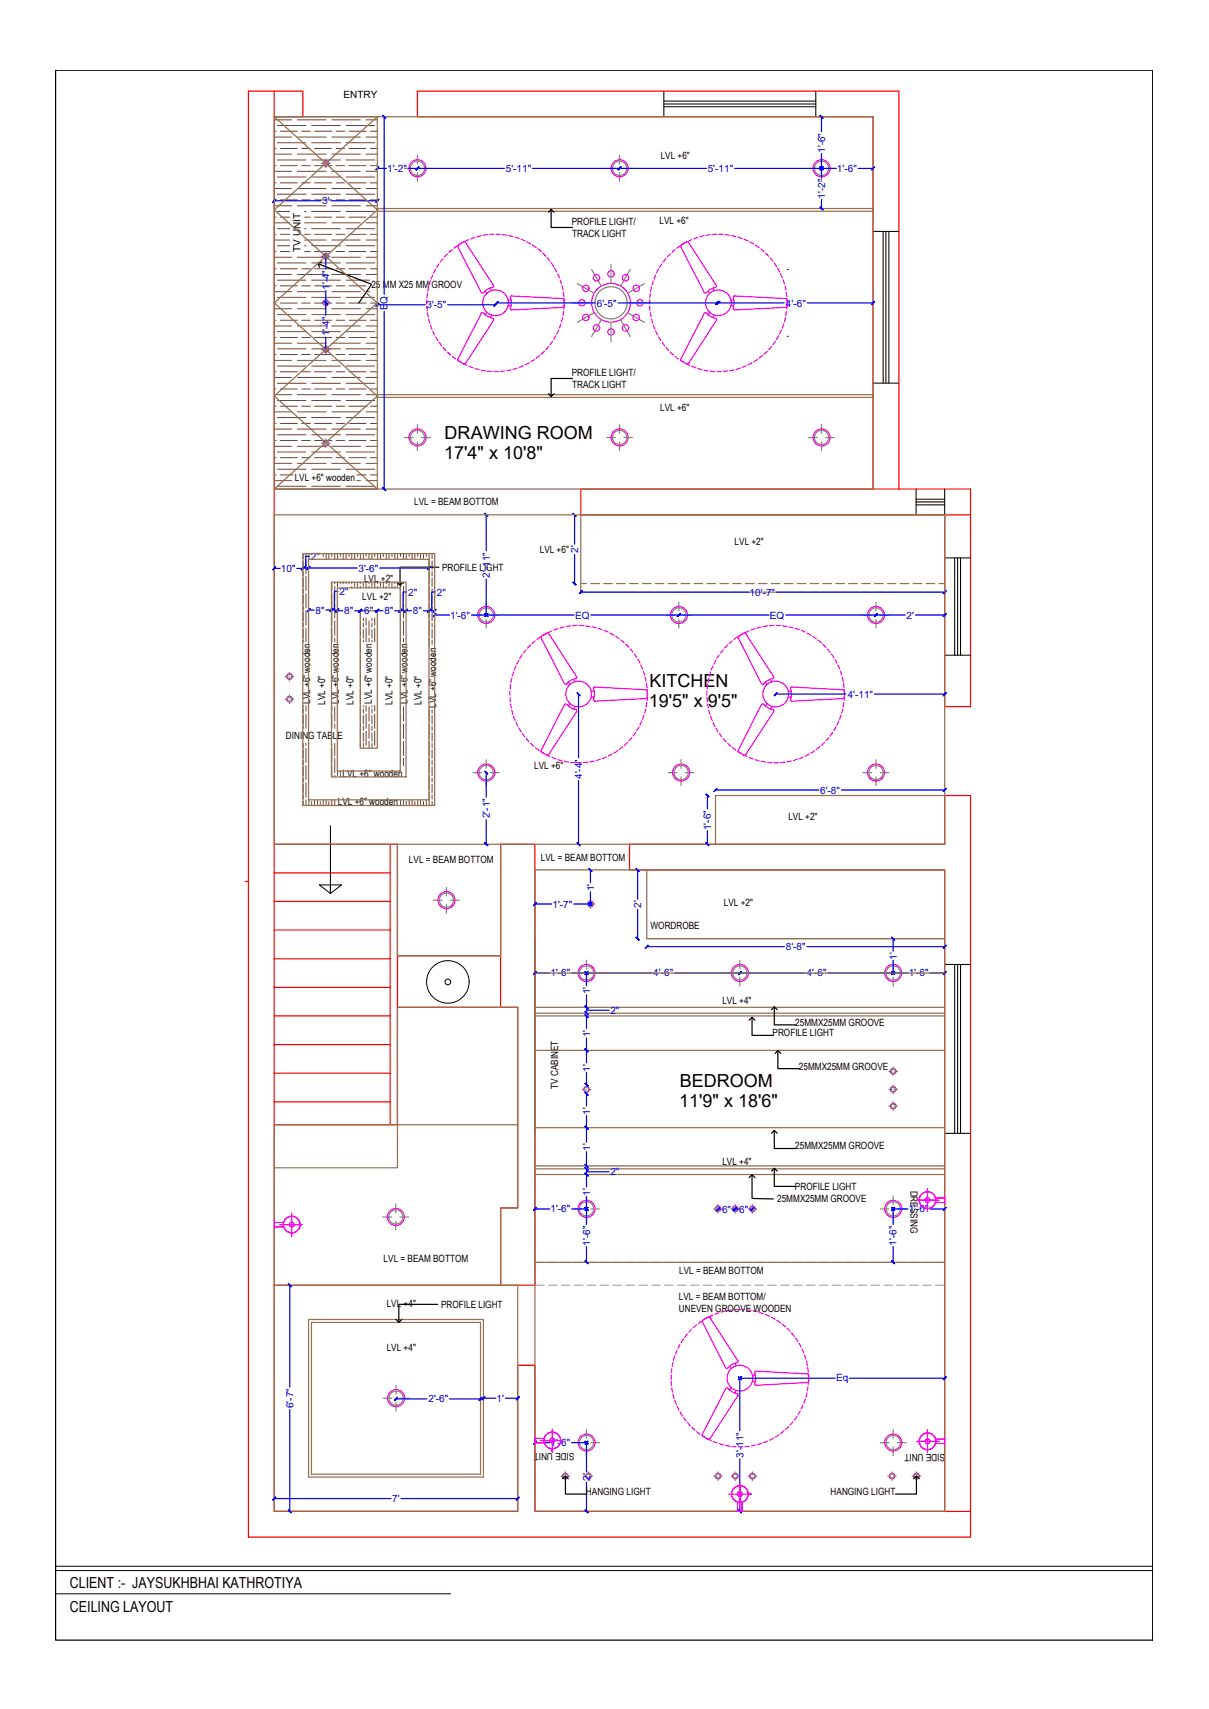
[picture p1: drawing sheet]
<svg xmlns="http://www.w3.org/2000/svg" width="297mm" height="420mm" viewBox="0 0 297 420" stroke-linecap="round" stroke-linejoin="round" font-family="sans-serif">
<defs><g id="words">
<g font-size="4.4">
<text x="109.1" y="112.9">17'4&quot; x 10'8&quot;</text>
<text x="109.2" y="108">DRAWING ROOM</text>
<text x="159.4" y="173.8">19'5&quot; x 9'5&quot;</text>
<text x="159.6" y="169">KITCHEN</text>
<text x="167" y="267.2">BEDROOM</text>
<text x="166.9" y="272">11'9&quot; x 18'6&quot;</text>
</g>
<g font-size="3.7">
<text x="17.2" y="390.3">CLIENT :- JAYSUKHBHAI KATHROTIYA</text>
<text x="17.2" y="396.3">CEILING LAYOUT</text>
</g>
<g font-size="2.5">
<text x="84.4" y="24.1">ENTRY</text>
<text x="162.3" y="39.2">LVL +6&quot;</text>
<text x="140.5" y="55.2">PROFILE LIGHT/</text>
<text x="140.6" y="58.2">TRACK LIGHT</text>
<text x="162" y="55.1">LVL +6&quot;</text>
<text x="73.9" y="61.9" transform="rotate(-90 73.9 61.9)">TV UNIT</text>
<text x="91.3" y="70.9">25 MM X25 MM GROOV</text>
<text x="140.5" y="92.4">PROFILE LIGHT/</text>
<text x="140.6" y="95.3">TRACK LIGHT</text>
<text x="162.2" y="101">LVL +6&quot;</text>
<text x="72.4" y="118.3">LVL +6&quot; wooden</text>
<text x="101.8" y="124.2">LVL = BEAM BOTTOM</text>
<text x="132.6" y="136">LVL +6&quot;</text>
<text x="180.5" y="133.9">LVL +2&quot;</text>
<text x="89.4" y="143.1">LVL +2&quot;</text>
<text x="108.6" y="140.4">PROFILE LIGHT</text>
<text x="89" y="147.6">LVL +2&quot;</text>
<text x="76.2" y="173.1" transform="rotate(-90 76.2 173.1)">LVL +6&quot; wooden</text>
<text x="79.9" y="173.3" transform="rotate(-90 79.9 173.3)">LVL +0&quot;</text>
<text x="83.2" y="173.1" transform="rotate(-90 83.2 173.1)">LVL +6&quot; wooden</text>
<text x="86.9" y="173.3" transform="rotate(-90 86.9 173.3)">LVL +0&quot;</text>
<text x="91.4" y="173.1" transform="rotate(-90 91.4 173.1)">LVL +6&quot; wooden</text>
<text x="96.4" y="173.3" transform="rotate(-90 96.4 173.3)">LVL +0&quot;</text>
<text x="100.1" y="173.1" transform="rotate(-90 100.1 173.1)">LVL +6&quot; wooden</text>
<text x="103.6" y="173.3" transform="rotate(-90 103.6 173.3)">LVL +0&quot;</text>
<text x="107.2" y="174.1" transform="rotate(-90 107.2 174.1)">LVL +6&quot; wooden</text>
<text x="70.3" y="181.8">DINING TABLE</text>
<text x="84.1" y="191">LVL +6&quot; wooden</text>
<text x="131.3" y="189.1">LVL +6&quot;</text>
<text x="83" y="198">LVL +6&quot; wooden</text>
<text x="193.7" y="201.7">LVL +2&quot;</text>
<text x="100.5" y="212.1">LVL = BEAM BOTTOM</text>
<text x="132.9" y="211.6">LVL = BEAM BOTTOM</text>
<text x="177.8" y="222.8">LVL +2&quot;</text>
<text x="159.8" y="228.4">WORDROBE</text>
<text x="177.5" y="246.8">LVL +4&quot;</text>
<text x="189.8" y="254.8">PROFILE LIGHT</text>
<text x="195.4" y="252.2">25MMX25MM GROOVE</text>
<text x="196.3" y="263">25MMX25MM GROOVE</text>
<text x="137.1" y="267.7" transform="rotate(-90 137.1 267.7)">TV CABINET</text>
<text x="177.5" y="286.3">LVL +4&quot;</text>
<text x="195.4" y="282.6">25MMX25MM GROOVE</text>
<text x="195.3" y="292.6">PROFILE LIGHT</text>
<text x="223.7" y="292.7" transform="rotate(90 223.7 292.7)">DRESSING</text>
<text x="191" y="295.6">25MMX25MM GROOVE</text>
<text x="94.3" y="310.3">LVL = BEAM BOTTOM</text>
<text x="166.9" y="313.2">LVL = BEAM BOTTOM</text>
<text x="95" y="321.3">LVL +4&quot;</text>
<text x="108.4" y="321.6">PROFILE LIGHT</text>
<text x="166.8" y="319.5">LVL = BEAM BOTTOM/</text>
<text x="166.8" y="322.5">UNEVEN GROOVE WOODEN</text>
<text x="95" y="332.2">LVL +4&quot;</text>
<text x="141.1" y="357.1" transform="rotate(-180 141.1 357.1)">SIDE UNIT</text>
<text x="232.2" y="357.5" transform="rotate(-180 232.2 357.5)">SIDE UNIT</text>
<text x="144" y="367.5">HANGING LIGHT</text>
<text x="204.1" y="367.5">HANGING LIGHT</text>
</g>
<g font-size="2.5" fill="#00f">
<text x="202.7" y="37.6" transform="rotate(-90 202.7 37.6)">1'-6&quot;</text>
<text x="95.1" y="42.3">1'-2&quot;</text>
<text x="124.3" y="42.2">5'-11&quot;</text>
<text x="173.9" y="42.2">5'-11&quot;</text>
<text x="205.6" y="42.2">1'-6&quot;</text>
<text x="79.1" y="50.2">3'</text>
<text x="202.7" y="48.9" transform="rotate(-90 202.7 48.9)">1'-2&quot;</text>
<text x="80.9" y="71.3" transform="rotate(-90 80.9 71.3)">1'-4&quot;</text>
<text x="95.2" y="76.3" transform="rotate(-90 95.2 76.3)">EQ</text>
<text x="104.8" y="75.8">3'-5&quot;</text>
<text x="146.6" y="75.4">6'-5&quot;</text>
<text x="193.1" y="75.4">4'-6&quot;</text>
<text x="80.9" y="82.7" transform="rotate(-90 80.9 82.7)">1'-4&quot;</text>
<text x="76.4" y="137.7">2&quot;</text>
<text x="142" y="135.9" transform="rotate(-90 142 135.9)">2'</text>
<text x="69" y="140.6">10&quot;</text>
<text x="88.1" y="140.5">3'-6&quot;</text>
<text x="120.3" y="142" transform="rotate(-90 120.3 142)">2'-11&quot;</text>
<text x="83.4" y="146.2">2&quot;</text>
<text x="100.3" y="146.4">2&quot;</text>
<text x="107.3" y="146.4">2&quot;</text>
<text x="184.2" y="146.5">10'-7&quot;</text>
<text x="77.5" y="150.9">8&quot;</text>
<text x="84.6" y="151">8&quot;</text>
<text x="89.5" y="151">6&quot;</text>
<text x="94.4" y="151">8&quot;</text>
<text x="101.5" y="151">8&quot;</text>
<text x="110.6" y="152.1">1'-6&quot;</text>
<text x="141.3" y="152.1">EQ</text>
<text x="189.2" y="152.1">EQ</text>
<text x="222.7" y="152.1">2'</text>
<text x="208.3" y="171.5">4'-11&quot;</text>
<text x="143" y="191.5" transform="rotate(-90 143 191.5)">4'-4&quot;</text>
<text x="201.5" y="195.1">6'-8&quot;</text>
<text x="120.3" y="201.2" transform="rotate(-90 120.3 201.2)">2'-1&quot;</text>
<text x="174.7" y="204.1" transform="rotate(-90 174.7 204.1)">1'-6&quot;</text>
<text x="146" y="219.1" transform="rotate(-90 146 219.1)">1'</text>
<text x="135.7" y="223.1">1'-7&quot;</text>
<text x="157.6" y="223.2" transform="rotate(-90 157.6 223.2)">2'</text>
<text x="193.1" y="233.6">8'-8&quot;</text>
<text x="220.3" y="236" transform="rotate(-90 220.3 236)">1'</text>
<text x="135.2" y="240.1">1'-6&quot;</text>
<text x="145" y="244.4" transform="rotate(-90 145 244.4)">1'</text>
<text x="160.5" y="240.1">4'-6&quot;</text>
<text x="198.2" y="240.1">4'-6&quot;</text>
<text x="223.3" y="240.1">1'-6&quot;</text>
<text x="150" y="249.3">2&quot;</text>
<text x="145" y="255" transform="rotate(-90 145 255)">1'</text>
<text x="145" y="263.4" transform="rotate(-90 145 263.4)">1'</text>
<text x="145" y="274.1" transform="rotate(-90 145 274.1)">1'</text>
<text x="145" y="283" transform="rotate(-90 145 283)">1'</text>
<text x="145" y="294" transform="rotate(-90 145 294)">1'</text>
<text x="150" y="288.9">2&quot;</text>
<text x="135.2" y="298.1">1'-6&quot;</text>
<text x="177.4" y="298.2">6&quot;</text>
<text x="181.6" y="298.1">6&quot;</text>
<text x="223.3" y="298.1">1'-6&quot;</text>
<text x="145" y="306.3" transform="rotate(-90 145 306.3)">1'-6&quot;</text>
<text x="220.3" y="306.3" transform="rotate(-90 220.3 306.3)">1'-6&quot;</text>
<text x="205.4" y="339.5">Eq</text>
<text x="72.1" y="346.2" transform="rotate(-90 72.1 346.2)">6'-7&quot;</text>
<text x="105.3" y="344.8">2'-6&quot;</text>
<text x="122" y="344.6">1'</text>
<text x="135.2" y="355.6">1'-6&quot;</text>
<text x="182.7" y="358.4" transform="rotate(-90 182.7 358.4)">3'-11&quot;</text>
<text x="145" y="364" transform="rotate(-90 145 364)">2'</text>
<text x="96.4" y="369.3">7'</text>
</g>
</g></defs>
<!-- layer: wall -->
<g fill="none" stroke="#f00" stroke-width=".3">
<path d="M67.4 28.7h7v-6.3h-13.4v355.5h177.4v-182.3h-6.3v12h-77.4v6.3h77.4v157.7M67.4 22.4v349.2h59.8v-35.9h4.2v35.9h107M214.5 120.2v-91.5h-111.9v-6.3h118.2v97.8M232.1 126.6v47.1h6.3v-53.5h-95.7v6.4h95.7M60.3 216.7h.7M67.4 207.6h30.2v40.1M67.4 214.6h28.5M95.9 207.6v68.9M67.4 221.6h28.5M67.4 228.6h28.5M67.4 235.7h28.5M97.6 235h25.4"/>
<path d="M67.4 242.7h28.5M67.4 249.8h28.5M67.4 256.8h28.5M123 247.7h-25.4v28.8h-30.2M123 247.7v-40.1h8.4v108.4h-64M123 247.7h4.2v49.3h-4.2v19M67.4 263.9h28.5M67.4 270.9h28.5"/>
</g>
<!-- layer: window -->
<g fill="none" stroke="#000" stroke-width=".25">
<path d="M163.1 22.4v6.3M163.1 25.6h37.3M163.1 26.2h37.3M163.1 24.8h37.3M200.4 22.4v6.3M214.5 56.9h6.3M217 56.9v37.3M217.7 56.9v37.3M218.4 56.9v37.3M214.5 94.2h6.3M225.1 123.4h7M225.1 124.1h7"/>
<path d="M225.1 122.7h7M225.1 120.2v6.4M232.1 137.2h6.3M232.1 120.2v6.4M234.6 137.2v23.9M235.3 137.2v23.9M236 137.2v23.9M232.1 161.1h6.3M232.1 237.1h6.3M234.6 237.1v41.5M235.3 237.1v41.5M236 237.1v41.5"/>
<path d="M232.1 278.6h6.3"/>
</g>
<!-- layer: furniture -->
<g fill="none" stroke="#000" stroke-width=".25">
<path d="M193.4 66.3h.1M193.4 82.7h.1M78.5 217.6h5.4l-2.7 2.1zM81.2 203v16.7v-2.1"/>
<circle cx="110" cy="241.4" r="5.2"/>
<circle cx="110" cy="241.4" r=".7"/>
</g>
<!-- layer: HATCH -->
<g fill="none" stroke="#723939" stroke-width=".25">
<path d="M67.4 37.9h4.3M67.4 33.7h4.3M67.4 29.5h4.3M67.4 36.5h.4M67.4 32.3h.4M68.1 39.3h7.1M68.1 35.1h7.1M68.1 30.9h7.1M68.9 36.5h4.2M68.9 32.3h4.2M73.1 37.9h7M73.1 33.7h7"/>
<path d="M73.1 29.5h7M74.1 36.5h2.1M74.1 32.3h2.1M76.6 39.3h7M76.6 35.1h7M76.6 30.9h7M77.3 36.5h4.2M77.3 32.3h4.2M81.5 37.9h7M81.5 33.7h7M81.5 29.5h7M82.6 36.5h2.1"/>
<path d="M82.6 32.3h2.1M85 39.3h7.1M85 35.1h7.1M85 30.9h7.1M85.8 36.5h4.1M85.8 32.3h4.1M89.9 37.9h2.8M89.9 33.7h2.8M89.9 29.5h2.8M91 36.5h1.7M91 32.3h1.7M67.4 59h3.8"/>
<path d="M67.4 54.8h3.8M67.4 50.6h4.3M67.4 46.4h4.3M67.4 42.1h4.3M67.4 57.6h.4M67.4 53.4h.4M67.4 49.1h.4M67.4 45h.4M67.4 40.7h.4M68.1 56.2h3.1M68.1 52h3.1M68.1 47.8h7.1"/>
<path d="M68.1 43.5h7.1M68.9 57.6h2.3M68.9 53.4h2.3M68.9 49.1h4.2M68.9 45h4.2M68.9 40.7h4.2M73.1 50.6h7M73.1 46.4h7M73.1 42.1h7M74.1 49.1h2.1M74.1 45h2.1M74.1 40.7h2.1"/>
<path d="M74.8 59h5.3M74.8 54.8h5.3M74.8 57.6h1.4M74.8 53.4h1.4M74.8 56.2h.4M74.8 52h.4M76.6 56.2h7M76.6 52h7M76.6 47.8h7M76.6 43.5h7M77.3 57.6h4.2M77.3 53.4h4.2"/>
<path d="M77.3 49.1h4.2M77.3 45h4.2M77.3 40.7h2.3M80.5 40.7h1M81.5 59h7M81.5 54.8h7M81.5 50.6h7M81.5 46.4h7M81.5 42.1h7M82.6 57.6h2.1M82.6 53.4h2.1M82.6 49.1h2.1"/>
<path d="M82.6 45h2.1M82.6 40.7h2.1M85 56.2h7.1M85 52h7.1M85 47.8h7.1M85 43.5h7.1M85.8 57.6h4.1M85.8 53.4h4.1M85.8 49.1h4.1M85.8 45h4.1M85.8 40.7h4.1M89.9 59h2.8"/>
<path d="M89.9 54.8h2.8M89.9 50.6h2.8M89.9 46.4h2.8M89.9 42.1h2.8M91 57.6h1.7M91 53.4h1.7M91 49.1h1.7M91 45h1.7M91 40.7h1.7M67.4 75.9h4.3M67.4 71.7h4.3M67.4 67.5h4.3"/>
<path d="M67.4 63.2h4.3M67.4 78.7h.4M67.4 74.5h.4M67.4 70.3h.4M67.4 66.1h.4M67.4 61.8h.4M68.1 77.3h7.1M68.1 73.1h7.1M68.1 68.9h7.1M68.1 64.6h7.1M68.1 60.4h3.1M68.9 78.7h4.2"/>
<path d="M68.9 74.5h4.2M68.9 70.3h4.2M68.9 66.1h4.2M68.9 61.8h2.3M73.1 75.9h7M73.1 71.7h7M73.1 67.5h7M73.1 63.2h7M74.1 78.7h2.1M74.1 74.5h2.1M74.1 70.3h2.1M74.1 66.1h2.1"/>
<path d="M74.8 61.8h1.4M74.8 60.4h.4M76.6 64.6h7M76.6 60.4h7M76.6 77.3h7M76.6 73.1h7M76.6 68.9h7M77.3 61.8h4.2M77.3 78.7h4.2M77.3 74.5h2M77.3 70.3h4.2M77.3 66.1h4.2"/>
<path d="M80.8 74.5h.7M81.5 67.5h7M81.5 75.9h7M81.5 71.7h7M81.5 63.2h7M82.6 66.1h2.1M82.6 78.7h2.1M82.6 74.5h2.1M82.6 70.3h2.1M82.6 61.8h2.1M85 77.3h7.1M85 73.1h7.1"/>
<path d="M85 68.9h5.8M85 64.6h7.1M85 60.4h7.1M85.8 78.7h4.1M85.8 74.5h4.1M85.8 70.3h4.1M85.8 66.1h4.1M85.8 61.8h4.1M89.9 75.9h2.8M89.9 71.7h.9M89.9 67.5h2.8M89.9 63.2h2.8"/>
<path d="M91 78.7h1.7M91 74.5h1.7M91 66.1h1.7M91 61.8h1.7M92.7 74.5h.1M67.4 97h4.3M67.4 92.8h4.3M67.4 88.6h4.3M67.4 84.4h4.3M67.4 80.1h4.3M67.4 99.9h.4M67.4 95.6h.4"/>
<path d="M67.4 91.4h.4M67.4 87.2h.4M67.4 83h.4M68.1 98.5h7.1M68.1 94.2h7.1M68.1 90h7.1M68.1 85.8h7.1M68.1 81.5h7.1M68.9 99.9h4.2M68.9 95.6h4.2M68.9 91.4h4.2M68.9 87.2h4.2"/>
<path d="M68.9 83h4.2M73.1 97h7M73.1 92.8h7M73.1 88.6h7M73.1 84.4h7M73.1 80.1h7M74.1 99.9h2.1M74.1 95.6h2.1M74.1 91.4h2.1M74.1 87.2h2.1M74.1 83h2.1M76.6 85.8h7"/>
<path d="M76.6 98.5h7M76.6 94.2h7M76.6 90h7M76.6 81.5h7M77.3 99.9h4.2M77.3 95.6h4.2M77.3 91.4h4.2M77.3 87.2h4.2M77.3 83h4.2M81.5 84.4h7M81.5 80.1h7M81.5 97h7"/>
<path d="M81.5 92.8h7M81.5 88.6h7M82.6 83h2.1M82.6 99.9h2.1M82.6 95.6h2.1M82.6 91.4h2.1M82.6 87.2h2.1M85 98.5h7.1M85 94.2h7.1M85 90h7.1M85 85.8h7.1M85 81.5h7.1"/>
<path d="M85.8 99.9h4.1M85.8 95.6h4.1M85.8 91.4h4.1M85.8 87.2h4.1M85.8 83h4.1M89.9 99.9h.1M89.9 97h2.8M89.9 92.8h2.8M89.9 88.6h2.8M89.9 84.4h2.8M89.9 80.1h2.8M91 99.9h1.7"/>
<path d="M91 95.6h1.7M91 91.4h1.7M91 87.2h1.7M91 83h1.7M67.4 118.2h4.3M67.4 113.9h4.3M67.4 109.7h4.3M67.4 105.5h4.3M67.4 101.3h4.3M67.4 116.8h.4M67.4 112.5h.4M67.4 108.3h.4"/>
<path d="M67.4 104.1h.4M68.1 119.5h7.1M68.1 115.4h7.1M68.1 111.1h7.1M68.1 106.9h7.1M68.1 102.7h7.1M68.9 116.8h3.1M68.9 112.5h4.2M68.9 108.3h4.2M68.9 104.1h4.2M73.1 113.9h7M73.1 109.7h7"/>
<path d="M73.1 105.5h7M73.1 101.3h7M74.1 112.5h2.1M74.1 108.3h2.1M74.1 104.1h2.1M76.6 119.5h7M76.6 115.4h7M76.6 111.1h7M76.6 106.9h7M76.6 102.7h7M77.3 108.3h4.2M77.3 112.5h4.2"/>
<path d="M77.3 104.1h4.2M81.5 113.9h7M81.5 109.7h7M81.5 105.5h7M81.5 101.3h7M82.6 112.5h2.1M82.6 108.3h2.1M82.6 104.1h2.1M85 119.5h7.1M85 115.4h7.1M85 111.1h7.1M85 106.9h7.1"/>
<path d="M85 102.7h7.1M85.8 112.5h4.1M85.8 108.3h4.1M85.8 104.1h4.1M87.7 118.2h.8M87.7 116.8h2.2M89.9 118.2h2.8M89.9 113.9h2.8M89.9 109.7h2.8M89.9 105.5h2.8M89.9 101.3h2.8M91 116.8h1.7"/>
<path d="M91 112.5h1.7M91 108.3h1.7M91 104.1h1.7M74.5 136.3v1M74.5 137.9v2.1M75.2 136.1v.7M75.2 137.5v3.6M75.9 136.1v1.4M79.4 136.1v.7M80.1 136.1v1.4M80.8 136.3v1M81.5 136.1v.7"/>
<path d="M82.2 136.1v1.4M82.9 136.3v1M83.6 136.1v.7M84.3 136.1v1.4M85 136.3v1M85.8 136.1v.7M86.4 136.1v1.4M87.2 136.3v1M87.9 136.1v.7M88.5 136.1v1.4M89.3 136.3v1M89.9 136.1v.7"/>
<path d="M90.7 136.1v1.4M91.4 136.3v1M92.1 136.1v.7M92.8 136.1v1.4M93.5 136.3v1M94.2 136.1v.7M94.9 136.1v1.4M95.6 136.3v1M96.3 136.1v.7M97 136.1v1.4M97.7 136.3v1M98.4 136.1v.7"/>
<path d="M99.1 136.1v1.4M99.8 136.3v1M100.5 136.1v.7M101.2 136.1v1.4M101.9 136.3v1M102.6 136.1v.7M103.3 136.1v1.4M104 136.3v1M104.8 136.1v.7M105.4 136.1v3.2M105.4 140v3.5M106.2 136.3v1"/>
<path d="M106.2 137.9v2.1M74.5 140.5v1.1M74.5 142.1v2.1M74.5 144.7v1.1M74.5 146.3v2.1M74.5 149v1M74.5 150.5v2.2M74.5 153.2v1M74.5 154.8v2.1M74.5 157.4v.4M75.2 141.7v3.5M75.2 146v3.5"/>
<path d="M75.2 150.2v3.5M75.2 154.4v3.4M81.5 143.1v2.1M81.5 146v3.5M81.5 150.2v3.5M81.5 154.4v3.4M82.2 143.1v.4M82.2 144.2v3.5M82.2 148.4v3.5M82.2 152.7v3.5M82.2 156.9v.9M82.9 143.1v1.1"/>
<path d="M83.6 143.1v.5M84.3 143.1v.4M85 143.1v.5M85.8 143.1v.5M86.4 143.1v.4M86.4 144.2v.3M87.2 143.1v1.1M87.9 143.1v1.4M88.5 143.1v.4M88.5 144.2v.3M88.5 150.2v1.7M88.5 152.7v3.5"/>
<path d="M88.5 156.9v3.5M89.3 143.1v1.1M89.3 152v.7M89.3 153.2v1M89.3 154.8v2.1M89.3 157.4v.4M89.9 143.1v1.4M89.9 152v1.7M89.9 154.4v3.4M90.7 143.1v.4M90.7 144.2v.3M90.7 152.7v3.5"/>
<path d="M90.7 156.9v.9M91.4 143.1v1.1M91.4 152v.7M91.4 153.2v1M91.4 154.8v2.1M91.4 157.4v.4M92.1 143.1v1.4M92.1 152v1.7M92.1 154.4v3.4M92.8 143.1v.4M92.8 144.2v.3M93.5 143.1v1.1"/>
<path d="M94.2 143.1v1.4M94.9 143.1v.4M94.9 144.2v.3M95.6 143.1v1.1M96.3 143.1v1.4M97 143.1v.4M97 144.2v.3M97.7 143.1v1.1M98.4 143.1v2.1M98.4 146v3.5M98.4 150.2v3.5M98.4 154.4v3.4"/>
<path d="M99.1 143.1v.4M99.1 144.2v3.5M99.1 148.4v3.5M99.1 152.7v3.5M99.1 156.9v.9M105.4 144.2v3.5M105.4 148.4v3.5M105.4 152.7v3.5M105.4 156.9v2M106.2 140.5v1.1M106.2 142.1v2.1M106.2 144.7v1.1"/>
<path d="M106.2 146.3v2.1M106.2 149v1M106.2 150.5v2.2M106.2 153.2v1M106.2 154.8v2.1M106.2 157.4v1.1M74.5 173.5v.3M74.5 174.3v1M74.5 175.9v2.1M74.5 178.5v.6M75.2 173.5v1.3M75.2 175.6v3.5"/>
<path d="M81.5 173.5v1.3M81.5 175.6v3.5M82.2 173.8v3.5M82.2 178v1.1M88.5 161.1v3.5M88.5 165.3v3.6M88.5 169.5v3.6M88.5 173.8v3.5M88.5 178v3.5M89.3 173.5v.3M89.3 174.3v1M89.3 175.9v2.1"/>
<path d="M89.3 178.5v1.1M89.9 173.5v1.3M89.9 175.6v3.5M89.9 179.7v3.6M90.7 173.8v3.5M90.7 178v3.5M91.4 173.5v.3M91.4 174.3v1M91.4 175.9v2.1M91.4 178.5v1.1M92.1 173.5v1.3M92.1 175.6v3.5"/>
<path d="M92.1 179.7v3.6M98.4 173.5v1.3M98.4 175.6v3.5M98.4 179.7v3.6M99.1 173.8v3.5M99.1 178v3.5M105.4 174.5v2.8M105.4 178v3.5M106.2 174.5v.8M106.2 175.9v2.1M106.2 178.5v1.1M74.5 182.8v1"/>
<path d="M74.5 184.3v2.1M74.5 187v1M74.5 188.6v2.1M74.5 191.2v1M74.5 192.8v2.1M74.5 195.4v1.1M74.5 197v1M75.2 182.8v.5M75.2 184v3.5M75.2 188.2v3.5M75.2 192.4v3.6M75.2 196.6v1.4"/>
<path d="M75.9 196.6v1.4M76.6 197v1M77.3 196.6v1.4M78 196.6v1.4M78.7 197v1M79.4 196.6v1.4M80.1 196.6v1.4M80.8 197v1M81.5 182.8v.5M81.5 184v3.5M81.5 188.2v2.8M81.5 196.6v1.4"/>
<path d="M82.2 182.8v3M82.2 186.4v3.5M82.2 190.7v.3M82.2 196.6v1.4M82.9 189.6v1.1M83.6 189.6v1.4M88.5 182.2v1.7M89.3 180.1v2.1M89.3 182.8v1M90.7 182.2v1.7M91.4 180.1v2.1M91.4 182.8v1"/>
<path d="M98.4 184v3.5M98.4 188.2v.1M98.4 196.6v1.4M99.1 182.2v3.6M99.1 186.4v1.9M99.1 196.6v1.4M99.8 197v1M100.5 196.6v1.4M101.2 196.6v1.4M101.9 197v1M102.6 196.6v1.4M103.3 196.6v1.4"/>
<path d="M104 197v1M104.8 196.6v1.4M105.4 182.2v3.6M105.4 186.4v3.5M105.4 190.7v3.5M105.4 194.9v3.1M106.2 180.1v2.1M106.2 182.8v1M106.2 184.3v2.1M106.2 187v1M106.2 188.6v2.1M106.2 191.2v1"/>
<path d="M106.2 192.8v2.1M106.2 195.4v1.1M106.2 197v1"/>
</g>
<!-- layer: ceiling -->
<g fill="none" stroke="#95704a" stroke-width=".3">
<path d="M67.4 28.7v91.5h25.3v-91.5h-25.3h147.1v91.5h-147.1l25.3-22.8-25.3-22.9 25.3-22.9zM92.7 28.7l-25.3 22.9 25.3 22.9-25.3 22.9 25.3 22.8M92.7 51.3h121.8M92.7 51.9h121.8M92.7 97.7h121.8M92.7 97h121.8M74.4 136.1h32.4v61.9h-32.4zM75.8 137.5h29.6v59.1h-29.6zM142.7 126.6v19h89.4v-19h-164.7v81h164.7v-81M81.4 143.1h18.4v47.9h-18.4zM82.9 144.5h15.4v45.1h-15.4zM88.5 150.2h4.2v33.7h-4.2z"/>
<path d="M142.7 143.5h1.4M145.1 143.5h2.2M148.3 143.5h2.1M151.5 143.5h2.1M154.7 143.5h2.1M157.8 143.5h2.2M161 143.5h2.1M164.2 143.5h2.1M167.3 143.5h2.1M170.5 143.5h2.1M173.7 143.5h2.1M176.9 143.5h2.1"/>
<path d="M180 143.5h2.1M183.2 143.5h2.1M186.3 143.5h2.2M189.5 143.5h2.1M192.7 143.5h2.1M195.9 143.5h2.1M199 143.5h2.1M202.2 143.5h2.1M205.3 143.5h2.2M208.5 143.5h2.1M211.7 143.5h2.1M214.9 143.5h2.1"/>
<path d="M218 143.5h2.1M221.2 143.5h2.1M224.4 143.5h2.1M227.5 143.5h2.1M230.7 143.5h1.4M232.1 195.6h-56.3v12M97.6 207.6v27.4h25.4v-27.4M131.4 213.9h100.7v157.7h-100.7zM158.9 213.9v16.9M131.4 230.8v47.8M131.4 239.2h100.7M158.9 230.8h73.2h-73.2"/>
<path d="M131.4 247.7h100.7M131.4 249.8h100.7M131.4 249.1h100.7M131.4 258.2h100.7M127.2 276.5h-29.6v10.6h-30.2M131.4 277.2h100.7M131.4 288.8h100.7M131.4 286.6h100.7M131.4 287.4h100.7M67.4 316v-39.5h30.2v-28.8h29.6v49.3h-4.2v19M67.4 316h59.8v55.6h-59.8zM131.4 310.3h100.7"/>
<path d="M75.8 324.4h43v38.7h-43zM76.5 325.1h41.6v37.3h-41.6z"/>
</g>
<!-- layer: beam -->
<g fill="none" stroke="#989898" stroke-width=".25">
<path d="M131.4 316h2.3M131.4 310.3h2.3M134.8 316h2.1M134.8 310.3h2.1M138 316h2.1M138 310.3h2.1M141.1 316h2.1M141.1 310.3h2.1M144.3 316h2.1M144.3 310.3h2.1M147.4 316h2.1M147.4 310.3h2.1"/>
<path d="M150.6 316h2.1M150.6 310.3h2.1M153.8 316h2.1M153.8 310.3h2.1M157 316h2.1M157 310.3h2.1M160.1 316h2.1M160.1 310.3h2.1M163.3 316h2.1M163.3 310.3h2.1M166.4 316h2.2M166.4 310.3h2.2"/>
<path d="M169.6 316h2.1M169.6 310.3h2.1M172.8 316h2.1M172.8 310.3h2.1M176 316h2.1M176 310.3h2.1M179.1 316h2.2M179.1 310.3h2.2M182.3 316h2.1M182.3 310.3h2.1M185.4 316h2.2M185.4 310.3h2.2"/>
<path d="M188.6 316h2.1M188.6 310.3h2.1M191.8 316h2.1M191.8 310.3h2.1M195 316h2.1M195 310.3h2.1M198.1 316h2.2M198.1 310.3h2.2M201.3 316h2.1M201.3 310.3h2.1M204.5 316h2.1M204.5 310.3h2.1"/>
<path d="M207.6 316h2.1M207.6 310.3h2.1M210.8 316h2.1M210.8 310.3h2.1M214 316h2.1M214 310.3h2.1M217.2 316h2.1M217.2 310.3h2.1M220.3 316h2.1M220.3 310.3h2.1M223.5 316h2.1M223.5 310.3h2.1"/>
<path d="M226.6 316h2.2M226.6 310.3h2.2M229.8 316h2.3M229.8 310.3h2.3"/>
</g>
<!-- layer: Ele -->
<g fill="none" stroke="#808080" stroke-width=".3">
<path d="M80 39.1v.7M102.6 38.2v2.1M152.2 38.2v2.1M201.8 38.2v2.1M79 40.2h.7M80 40.5v.7M80.4 40.2h.7M99.4 41.4h2.1M102.6 42.5v2.1M103.6 41.4h2.1M149 41.4h2.2M152.2 42.5v2.1"/>
<path d="M153.3 41.4h2.1M198.7 41.4h2.1M201.8 42.5v2.1M202.9 41.4h2.1M79 74.5h.7M79 63h.7M80 62v.7M80 63.4v.7M80 73.4v.7M80 74.8v.7M80.4 74.5h.7M80.4 63h.7"/>
<path d="M140.6 74.5h4.8M141.8 69.7l4.2 2.4M145.4 66.3l2.3 4.1M146 76.9l-4.2 2.3M147.7 78.6l-2.3 4.1M150.1 65v4.7M150.1 79.2v4.8M152.5 78.6l2.3 4.1M154.2 76.9l4.1 2.3M154.8 74.5h4.8M154.8 66.3l-2.3 4.1M158.3 69.7l-4.1 2.4"/>
<path d="M79 85.9h.7M80 84.9v.7M80 86.3v.7M80.4 85.9h.7M79 109h.7M80 107.9v.7M80 109.3v.7M80.4 109h.7M99.4 107.6h2.1M102.6 104.4v2.1M102.6 108.6v2.1M103.6 107.6h2.1"/>
<path d="M149 107.6h2.2M152.2 104.4v2.1M152.2 108.6v2.1M153.3 107.6h2.1M198.7 107.6h2.1M201.8 104.4v2.1M201.8 108.6v2.1M202.9 107.6h2.1M116.3 151.2h2.1M119.5 148v2.2M119.5 152.3v2.1M120.5 151.2h2.1"/>
<path d="M163.6 151.2h2.1M166.8 148v2.2M166.8 152.3v2.1M167.8 151.2h2.2M212 151.2h2.2M215.2 148v2.2M215.2 152.3v2.1M216.3 151.2h2.1M70 166.3h.8M70 171.9h.8M71.1 165.3v.7M71.1 166.7v.7"/>
<path d="M71.1 170.9v.7M71.1 172.3v.7M71.4 166.3h.8M71.4 171.9h.8M116.3 189.9h2.1M119.5 186.8v2.1M119.5 191v2.1M120.5 189.9h2.1M164.2 189.9h2.1M167.3 186.8v2.1M167.3 191v2.1M168.4 189.9h2.1"/>
<path d="M212 189.9h2.2M215.2 186.8v2.1M215.2 191v2.1M216.3 189.9h2.1M109.7 218.2v2.1M106.5 221.3h2.1M109.7 222.4v2.1M110.7 221.3h2.1M141 239.2h2M144 222.3h.7M144.1 236.1v2.1M145.1 221.2v.7"/>
<path d="M145.1 222.6v.7M145.1 239.2h2.2M145.4 222.3h.7M178.6 239.2h2.1M181.8 236.1v2.1M182.8 239.2h2.1M216.3 239.2h2.1M219.4 236.1v2.1M220.5 239.2h2.1M144.1 240.3v2.1M181.8 240.3v2.1M219.4 240.3v2.1"/>
<path d="M143 267.8h.7M144.1 266.8v.7M144.1 268.2v.7M144.5 267.8h.6M218.4 267.8h.7M218.4 263.4h.7M218.4 271.9h.7M219.4 262.3v.8M219.4 263.7v.8M219.4 266.8v.7M219.4 268.2v.7M219.4 270.9v.7"/>
<path d="M219.4 272.3v.7M219.8 267.8h.7M219.8 263.4h.7M219.8 271.9h.7M94.1 299.2h2.1M97.2 296v2.2M98.3 299.2h2.1M141 297.2h2M144.1 294v2.2M144.1 298.3v2.1M145.1 297.2h2.2M175.3 297.2h.8"/>
<path d="M176.4 296.2v.6M176.4 297.6v.7M176.8 297.2h.6M179.6 297.2h.7M180.6 296.2v.6M180.6 297.6v.7M181 297.2h.7M183.8 297.2h.7M184.9 296.2v.6M184.9 297.6v.7M185.2 297.2h.7M216.3 297.2h2.1"/>
<path d="M219.4 294v2.2M219.4 298.3v2.1M220.5 297.2h2.1M97.2 300.3v2.1M94.1 343.7h2.2M97.3 340.6v2.1M97.3 344.8v2.1M98.3 343.7h2.1M141 354.7h2M144.1 351.5v2.1M144.1 355.7v2.1M145.1 354.7h2.2"/>
<path d="M216.3 354.7h2.1M219.4 351.5v2.1M219.4 355.7v2.1M220.5 354.7h2.1M137.8 362.9h.7M138.9 361.9v.6M138.9 363.3v.7M139.3 362.9h.6M143.5 362.9h.7M144.6 361.9v.6M144.6 363.3v.7M144.9 362.9h.7"/>
<path d="M175.3 362.9h.8M176.4 361.9v.6M176.4 363.3v.7M176.8 362.9h.6M179.6 362.9h.7M180.6 361.9v.6M180.6 363.3v.7M181 362.9h.7M183.8 362.9h.7M184.9 361.9v.6M184.9 363.3v.7M185.2 362.9h.7"/>
<path d="M218.1 362.9h.7M219.1 361.9v.6M219.1 363.3v.7M219.5 362.9h.7M224.1 362.9h.7M225.2 361.9v.6M225.2 363.3v.7M225.5 362.9h.7"/>
<circle cx="80.1" cy="40.2" r=".57"/>
<circle cx="102.6" cy="41.4" r="1.76"/>
<circle cx="152.2" cy="41.4" r="1.76"/>
<circle cx="201.9" cy="41.4" r="1.76"/>
<circle cx="80.1" cy="63" r=".57"/>
<circle cx="80.1" cy="74.4" r=".57"/>
<circle cx="150.1" cy="74.4" r="4"/>
<circle cx="80.1" cy="85.9" r=".57"/>
<circle cx="80.1" cy="108.9" r=".57"/>
<circle cx="102.6" cy="107.5" r="1.76"/>
<circle cx="152.2" cy="107.5" r="1.76"/>
<circle cx="201.9" cy="107.5" r="1.76"/>
<circle cx="119.5" cy="151.2" r="1.76"/>
<circle cx="166.8" cy="151.2" r="1.76"/>
<circle cx="215.2" cy="151.2" r="1.76"/>
<circle cx="71.1" cy="166.3" r=".57"/>
<circle cx="71.1" cy="171.9" r=".57"/>
<circle cx="119.5" cy="189.9" r="1.76"/>
<circle cx="167.4" cy="189.9" r="1.76"/>
<circle cx="215.2" cy="189.9" r="1.76"/>
<circle cx="109.7" cy="221.3" r="1.76"/>
<circle cx="144.1" cy="239.2" r="1.76"/>
<circle cx="145.1" cy="222.2" r=".57"/>
<circle cx="181.8" cy="239.2" r="1.76"/>
<circle cx="219.5" cy="239.2" r="1.76"/>
<circle cx="144.1" cy="267.8" r=".57"/>
<circle cx="219.5" cy="271.9" r=".57"/>
<circle cx="219.5" cy="263.4" r=".57"/>
<circle cx="219.5" cy="267.8" r=".57"/>
<circle cx="97.2" cy="299.2" r="1.76"/>
<circle cx="144.1" cy="297.2" r="1.76"/>
<circle cx="176.4" cy="297.2" r=".57"/>
<circle cx="180.6" cy="297.2" r=".57"/>
<circle cx="184.9" cy="297.2" r=".57"/>
<circle cx="219.5" cy="297.2" r="1.76"/>
<circle cx="97.3" cy="343.7" r="1.76"/>
<circle cx="144.1" cy="354.6" r="1.76"/>
<circle cx="219.5" cy="354.6" r="1.76"/>
<circle cx="138.9" cy="362.9" r=".57"/>
<circle cx="144.6" cy="362.9" r=".57"/>
<circle cx="176.4" cy="362.9" r=".57"/>
<circle cx="180.6" cy="362.9" r=".57"/>
<circle cx="184.9" cy="362.9" r=".57"/>
<circle cx="219.2" cy="362.9" r=".57"/>
<circle cx="225.2" cy="362.9" r=".57"/>
</g>
<g fill="none" stroke="#f0f" stroke-width=".3">
<path d="M113.7 59.6l-.9 .6M115.2 58.9l-1 .5M116.7 58.4l-1.1 .4M118.2 58l-1 .3M119.7 57.7l-1 .2M121.3 57.6l-1 .1M121.9 57.6h1M123.4 57.7l1.1 .1M125 57.9l1 .3M126.5 58.3l1 .3M128 58.8l1 .5M129.5 59.5l.9 .5"/>
<path d="M168.5 59.6l-.9 .6M168.7 59.4l-1.3 .8-.1 .5 5.7 11.2 .4 .1a5.8 5.8 0 0 1 2.6-1.6v-.3M168.7 59.5l.5 .1 6.8 10.5M169.9 58.9l-.9 .5M171.4 58.4l-1 .4M173 58l-1.1 .3M174.5 57.7l-1 .2M176.1 57.6l-1.1 .1M176.6 57.6h1.1M178.2 57.7l1 .1M179.8 57.9l1 .3M181.3 58.3l1 .3"/>
<path d="M182.8 58.8l1 .5M184.2 59.5l1 .5M104.8 73.7v1.1M104.8 75.3l.2 1.1M105 76.9l.2 1M105 72.1l-.1 1.1M105.3 78.4l.3 1.1M105.3 70.6l-.2 1M105.7 69l-.3 1.1M105.8 80l.3 .9M106.3 67.6l-.4 1M107 66.2l-.5 .9"/>
<path d="M107.9 64.9l-.6 .8M108.9 63.6l-.7 .8M109.9 62.4l-.7 .8M111.1 61.4l-.8 .7M112.4 60.5l-.9 .5M118.8 77l-.3-.1-.3 .2-5.7 11.1 .1 .4 .7 .5 .8 .4 .3-.2M118.8 77l1.2 .9 1.2 .4 .1 .5-6.9 10.6M119.2 71.5l.4 .7M119.6 76.8l-.4 .6M120.4 70.8l.4 .7M120.8 77.5l-.4 .6M121.2 70.1l-6.9-10.6a2.54 2.54 0 0 0-1.8 1l5.7 11.4 .3 .1 .3-.1"/>
<path d="M121.3 70.1l-.1 .5-1.2 .4-1.2 .9M124.8 73.8h.7M124.8 75.2h.7M125.4 73.2l.2 1.5-.2 1.2 .4 .3 12.7-.7a2.56 2.56 0 0 0 0-2.1h-.2M125.8 72.7l-.4 .2v.3M125.8 72.8l12.5 .6M130.8 60.2l.9 .7M132.2 61.2l.8 .6M133.3 62.2l.8 .8M134.4 63.4l.7 .8M135.4 64.6l.6 .9M136.3 65.9l.5 .9"/>
<path d="M137 67.3l.4 1M137.6 68.8l.4 1M137.8 79.6l-.4 1M138.1 70.3l.2 1M138.2 78.1l-.2 1M138.4 71.8l.1 1.1M138.5 76.5l-.2 1.1M138.6 73.4v1.1M138.6 75l-.1 1M159.6 73.7v1.1M159.6 75.3l.1 1.1M159.8 76.9l.2 1"/>
<path d="M159.8 72.1l-.1 1.1M160 70.6l-.2 1M160.1 78.4l.2 1.1M160.5 80l.4 .9M160.5 69l-.3 1.1M161.1 67.6l-.4 1M161.8 66.2l-.5 .9M162.6 64.9l-.6 .8M163.6 63.6l-.7 .8M164.7 62.4l-.8 .8M165.8 61.4l-.7 .7M167.2 60.5l-.9 .5"/>
<path d="M173.6 77l1.2 .9 1.1 .4 .1 .5-6.9 10.6M173.6 77l-.3-.1-.3 .2-5.7 11.1 .1 .5 1.3 .7M174 71.5l.4 .7M174.4 76.8l-.4 .6M175.2 70.8l.3 .7M175.5 77.5l-.3 .6M179.6 73.8h.7M179.6 75.2h.7M180.2 73.2l.2 1-.2 1.7 .3 .3 12.6-.7 .3-.2v-.9v-.9l-.3-.1M180.5 72.8l12.5 .6M180.5 72.7l-.3 .2v.3M185.6 60.2l.9 .7"/>
<path d="M186.9 61.2l.8 .6M188.1 62.2l.7 .8M189.2 63.4l.7 .8M190.2 64.6l.6 .9M191 65.9l.5 .9M191.8 67.3l.4 1M192.4 68.8l.3 1M192.6 79.6l-.4 1M192.9 70.3l.2 1M193 78.1l-.3 1M193.2 71.8l.1 1.1M193.2 76.5l-.1 1.1"/>
<path d="M193.3 73.4l.1 1.1M193.4 75l-.1 1M106.3 81.4l.5 1M107 82.8l.6 .9M107.9 84.2l.6 .8M108.9 85.4l.7 .8M110 86.6l.7 .7M111.2 87.6l.8 .7M112.4 88.6l.9 .5M113.8 89.4l.9 .4M115.2 90l1 .4M116.7 90.6l1 .3"/>
<path d="M118.2 91l1.1 .2M119.8 91.3l1 .1M121.4 91.4h1M124 91.2l-1 .1M125.5 90.9l-1 .2M127.1 90.5l-1 .3M128.6 89.9l-1 .4M129.9 89.2l-.9 .5M131.3 88.4l-.9 .5M132.6 87.4l-.9 .7M133.8 86.4l-.8 .7M134.8 85.2l-.7 .8"/>
<path d="M135.7 83.9l-.6 .9M136.6 82.6l-.6 .8M137.3 81.1l-.5 1M161.1 81.4l.5 1M161.8 82.8l.6 .9M162.7 84.2l.6 .8M163.6 85.4l.7 .8M164.7 86.6l.8 .7M165.9 87.6l.8 .7M167.2 88.6l.8 .5M168.6 89.4l.9 .4M169.2 89.3l-.5 .2"/>
<path d="M170 90l1 .4M171.4 90.6l1.1 .3M173 91l1 .2M174.5 91.3l1.1 .1M176.1 91.4h1.1M178.8 91.2l-1.1 .1M180.3 90.9l-1 .2M181.8 90.5l-1 .3M183.3 89.9l-.9 .4M184.7 89.2l-.9 .5M186.1 88.4l-.9 .5M187.4 87.4l-.9 .7"/>
<path d="M188.5 86.4l-.8 .7M189.6 85.2l-.7 .8M190.5 83.9l-.6 .9M191.3 82.6l-.5 .8M192 81.1l-.5 1M129.3 159.8l-.7 .8M130.3 158.6l-.7 .7M131.5 157.6l-.8 .6M132.8 156.6l-.9 .6M134.2 155.8l-.9 .5M134.4 155.6l-1.3 .8-.1 .5 5.7 11.2 .4 .1a5.8 5.8 0 0 1 2.6-1.6v-.3M134.4 155.7l.4 .1 6.8 10.5"/>
<path d="M135.6 155.1l-1 .4M137.1 154.6l-1 .3M138.6 154.1l-1 .3M140.2 153.9l-1.1 .2M141.8 153.8h-1.1M142.3 153.8h1M143.8 153.9l1.1 .1M145.4 154.1l1.1 .2M147 154.5l.9 .3M148.4 155l1 .4M149.9 155.7l.9 .5M151.3 156.4l.8 .7"/>
<path d="M152.6 157.4l.8 .6M153.7 158.4l.8 .7M154.8 159.6l.7 .8M177.7 159.8l-.7 .8M178.8 158.6l-.8 .7M179.9 157.6l-.8 .6M181.2 156.6l-.8 .6M182.6 155.8l-.9 .5M183.2 155.8l6.9 10.5M183.3 155.8l-.2-.1a2.52 2.52 0 0 0-1.8 1l5.8 11.4M184 155.1l-1 .4M185.5 154.6l-1 .3"/>
<path d="M187 154.1l-1 .3M188.6 153.9l-1.1 .2M190.1 153.8h-1M190.7 153.8h1.1M192.3 153.9l1 .1M193.8 154.1l1 .2M195.4 154.5l1 .3M196.9 155l1 .4M198.3 155.7l.9 .5M199.7 156.4l.9 .7M201 157.4l.8 .6M202.2 158.4l.7 .7"/>
<path d="M203.3 159.6l.6 .8M125.3 169.9v1M125.3 171.5l.1 1M125.4 173.1l.2 1M125.4 168.3l-.1 1.1M125.7 174.6l.3 1M125.7 166.8l-.2 1M126.2 176.1l.4 1M126.2 165.2l-.4 1M126.7 163.7l-.3 1M126.8 177.6l.4 1M127.5 162.3l-.6 1"/>
<path d="M127.5 179l.5 .9M128.3 161l-.6 .9M139.2 173.2l1.3 .9 1.1 .4 .1 .3-6.9 10.7-.4 .1M139.3 173.2l-.4-.1-.2 .2-5.7 11.1 .1 .5 1.3 .7M139.6 167.7l.4 .6M140 173l-.4 .6M140.9 167l.3 .6M141.2 173.7l-.3 .6M145.2 170h.8M145.2 171.4h.8M145.8 169.4l.2 1-.2 1.5M145.8 169.4l.1-.3 .3-.2 12.5 .7"/>
<path d="M155.9 160.8l.5 .9M156.7 162.1l.5 .9M157 178.7l-.6 .9M157.4 163.5l.4 1M157.7 177.3l-.5 1M158.1 165l.3 1M158.2 175.8l-.3 1M158.5 166.5l.2 1M158.7 174.3l-.3 1M158.7 171.7l-12.5 .7-.3-.2-.1-.3M158.7 169.5l.3 .2 .1 .9-.1 .9-.3 .2M158.8 168l.2 1.1"/>
<path d="M158.9 172.7l-.2 1.1M159 169.6v1M159 171.2v1M173.7 169.9v1M173.7 171.5l.1 1M173.8 173.1l.3 1M173.8 168.3l-.1 1.1M174.1 174.6l.3 1M174.1 166.8l-.2 1M174.6 165.2l-.3 1M174.6 176.1l.4 1M175.2 177.6l.4 1"/>
<path d="M175.2 163.7l-.5 1M175.9 179l.5 .9M175.9 162.3l-.5 1M176.7 161l-.6 .9M187.1 173.3l-5.8 11.3a2.97 2.97 0 0 0 1.8 1l.2-.1M187.1 168l.3 .2 .3-.1M187.7 173.2l1.2 .9 1.1 .4 .1 .5M187.7 173.2l-.3-.1-.3 .2M188.1 167.7l.3 .6M188.4 173l-.3 .6M189.3 167l.3 .6M189.6 173.7l-.3 .6"/>
<path d="M190.1 175l-6.9 10.5M190.1 166.3l-.1 .5-1.1 .3-1.2 1M193.7 170h.7M193.7 171.4h.7M194.2 169.4l.1-.3 .3-.2 12.5 .7M194.3 169.4l.2 1-.2 1.5M204.2 160.8l.6 .9M205.1 162.1l.5 .9M205.4 178.7l-.5 .9M205.9 163.5l.4 1M206.1 177.3l-.5 1M206.4 165l.4 1"/>
<path d="M206.7 175.8l-.4 1M206.9 166.5l.3 1M207.1 174.3l-.3 1M207.1 169.5l.2 .1a2.56 2.56 0 0 1 0 2.1h-.2M207.1 171.7l-12.5 .7-.3-.2-.1-.3M207.2 168l.2 1.1M207.3 172.7l-.1 1.1M207.4 169.6l.1 1M207.5 171.2l-.1 1M128.3 180.3l.7 .9M129.3 181.6l.7 .8M130.4 182.8l.7 .7"/>
<path d="M131.6 183.8l.8 .6M132.8 184.7l.9 .6M134.2 185.5l1 .5M135.6 186.2l1 .4M137.1 186.8l1 .3M138.6 187.2l1.1 .2M140.2 187.5h1.1M141.8 187.5h1.1M144.4 187.4l-1 .1M146 187.1l-1.1 .2M147.5 186.6l-1 .4M149 186.1l-1 .4"/>
<path d="M150.4 185.4l-.9 .5M151.8 184.5l-.9 .6M153 183.6l-.8 .6M154.2 182.5l-.8 .8M155.2 181.4l-.7 .7M156.2 180.1l-.6 .8M176.7 180.3l.7 .9M177.7 181.6l.7 .8M178.8 182.8l.8 .7M180 183.8l.8 .6M181.3 184.7l.8 .6M182.6 185.5l.9 .5"/>
<path d="M184.1 186.2l.9 .4M185.5 186.8l1 .3M187.1 187.2l1 .2M188.6 187.5h1.1M190.2 187.5h1M192.9 187.4l-1.1 .1M194.4 187.1l-1 .2M195.9 186.6l-1 .4M197.4 186.1l-1 .4M198.8 185.4l-.9 .5M200.1 184.5l-.9 .6M201.4 183.6l-.8 .6"/>
<path d="M202.6 182.5l-.8 .8M203.7 181.4l-.8 .7M204.6 180.1l-.7 .8M164.9 339.6l.1 1.1M164.9 338.1v1M165 336.5v1M165.3 334.9l-.2 1.1M165.8 333.4l-.3 1M166.4 331.9l-.4 1M167.1 330.5l-.5 1M167.9 329.2l-.6 .9M168.9 328l-.7 .8"/>
<path d="M170 326.8l-.8 .7M171.1 325.7l-.8 .7M172.4 324.8l-.8 .6M172.6 325l5.7 11.2M173.8 324l-.9 .5M174 323.8l-1.3 .8-.1 .4M174 323.8l.5 .1M174.4 324l6.9 10.5M175.2 323.3l-1 .4M176.7 322.7l-1 .4M178.2 322.3l-1 .3M179.3 335.9l.3 .6"/>
<path d="M179.8 322.1l-1 .1M180.5 335.2l.3 .6M181.3 334.5v.3a5.8 5.8 0 0 0-2.6 1.6l-.4-.2M181.4 321.9l-1.1 .1M181.9 321.9l1.1 .1M183.5 322l1 .2M184.9 338.1h.7M184.9 339.6h.7M185 322.3l1.1 .2M185.5 337.2l.3-.1 12.6 .6 .2 .2 .1 .9-.1 .9-.2 .2-12.6 .7-.3-.2a5.7 5.7 0 0 0-.1-3zM186.6 322.7l1 .3M188.1 323.2l.9 .4"/>
<path d="M189.5 323.8l.9 .6M190.9 324.6l.9 .6M192.2 325.5l.8 .7M193.4 326.6l.7 .7M194.5 327.7l.6 .8M195.4 329l.6 .8M196.3 330.3l.5 .9M197 331.7l.5 1M197.6 333.2l.4 .9M198.1 334.6l.3 1.1M198.4 336.2l.2 1.1M198.6 337.8l.1 1"/>
<path d="M198.7 339.3l-.1 1.1M165 341.2l.3 1.1M165.3 342.8l.3 1M165.8 344.3l.4 1M166.4 345.8l.5 .9M167.1 347.2l.6 .9M168 348.5l.6 .9M168.9 349.8l.7 .8M170 350.9l.8 .8M171.2 352l.8 .6M172.5 352.9l.8 .6M172.7 353.1l1.3 .7"/>
<path d="M173.8 353.7l.9 .5M175.2 354.4l1 .4M176.7 355l1 .2M178.3 341.5l-5.7 11.1 .1 .5M178.3 355.3l1 .3M178.3 341.4l.3-.2a5.7 5.7 0 0 0 2.6 1.5l.1 .5-6.8 10.5-.5 .1M179.6 341.2l-.3 .6M179.8 355.6l1.1 .1M180.8 341.9l-.3 .6M182.4 355.7h-1M184.1 355.6l-1.1 .1M185.6 355.3l-1 .2"/>
<path d="M187.1 354.8l-1 .4M188.6 354.3l-1 .4M190 353.6l-.9 .5M191.4 352.7l-.9 .6M192.6 351.8l-.8 .6M193.8 350.7l-.8 .7M194.8 349.5l-.7 .8M195.8 348.3l-.7 .8M196.6 346.9l-.5 .9M197.3 345.5l-.5 .9M197.9 344l-.4 1M198.3 342.5l-.3 1"/>
<path d="M198.5 340.9l-.1 1"/>
<circle cx="80.1" cy="40.2" r=".7"/>
<circle cx="102.6" cy="41.4" r="2.1"/>
<circle cx="152.2" cy="41.4" r="2.1"/>
<circle cx="201.9" cy="41.4" r="2.1"/>
<circle cx="80.1" cy="63" r=".7"/>
<circle cx="80.1" cy="74.4" r=".7"/>
<circle cx="121.8" cy="74.4" r="3.2"/>
<circle cx="143" cy="74.4" r=".78"/>
<circle cx="143.9" cy="70.9" r=".78"/>
<circle cx="143.9" cy="78" r=".78"/>
<circle cx="146.6" cy="68.3" r=".78"/>
<circle cx="150.1" cy="74.4" r="4.8"/>
<circle cx="150.1" cy="67.3" r=".78"/>
<circle cx="153.7" cy="68.3" r=".78"/>
<circle cx="156.3" cy="78" r=".78"/>
<circle cx="156.3" cy="70.9" r=".78"/>
<circle cx="157.2" cy="74.4" r=".78"/>
<circle cx="176.5" cy="74.4" r="3.2"/>
<circle cx="80.1" cy="85.9" r=".7"/>
<circle cx="146.6" cy="80.6" r=".78"/>
<circle cx="150.1" cy="81.6" r=".78"/>
<circle cx="153.7" cy="80.6" r=".78"/>
<circle cx="80.1" cy="108.9" r=".7"/>
<circle cx="102.6" cy="107.5" r="2.1"/>
<circle cx="152.2" cy="107.5" r="2.1"/>
<circle cx="201.9" cy="107.5" r="2.1"/>
<circle cx="119.5" cy="151.2" r="2.1"/>
<circle cx="166.8" cy="151.2" r="2.1"/>
<circle cx="215.2" cy="151.2" r="2.1"/>
<circle cx="71.1" cy="166.3" r=".7"/>
<circle cx="71.1" cy="171.9" r=".7"/>
<circle cx="142.2" cy="170.6" r="3.2"/>
<circle cx="190.6" cy="170.6" r="3.2"/>
<circle cx="119.5" cy="189.9" r="2.1"/>
<circle cx="167.4" cy="189.9" r="2.1"/>
<circle cx="215.2" cy="189.9" r="2.1"/>
<circle cx="109.7" cy="221.3" r="2.1"/>
<circle cx="144.1" cy="239.2" r="2.1"/>
<circle cx="145.1" cy="222.2" r=".7"/>
<circle cx="181.8" cy="239.2" r="2.1"/>
<circle cx="219.5" cy="239.2" r="2.1"/>
<circle cx="144.1" cy="267.8" r=".7"/>
<circle cx="219.5" cy="271.9" r=".7"/>
<circle cx="219.5" cy="267.8" r=".7"/>
<circle cx="219.5" cy="263.4" r=".7"/>
<circle cx="97.2" cy="299.2" r="2.1"/>
<circle cx="144.1" cy="297.2" r="2.1"/>
<circle cx="176.4" cy="297.2" r=".7"/>
<circle cx="180.6" cy="297.2" r=".7"/>
<circle cx="184.9" cy="297.2" r=".7"/>
<circle cx="219.5" cy="297.2" r="2.1"/>
<circle cx="181.8" cy="338.8" r="3.2"/>
<circle cx="97.3" cy="343.7" r="2.1"/>
<circle cx="144.1" cy="354.6" r="2.1"/>
<circle cx="219.5" cy="354.6" r="2.1"/>
<circle cx="138.9" cy="362.9" r=".7"/>
<circle cx="144.6" cy="362.9" r=".7"/>
<circle cx="176.4" cy="362.9" r=".7"/>
<circle cx="180.6" cy="362.9" r=".7"/>
<circle cx="184.9" cy="362.9" r=".7"/>
<circle cx="219.2" cy="362.9" r=".7"/>
<circle cx="225.2" cy="362.9" r=".7"/>
</g>
<!-- layer: ceiling -->
<path d="M92.7 51.6h.1M92.7 74.5h.1M92.7 97.4h.1" fill="none" stroke="#95704a" stroke-width=".25"/>
<!-- layer: 0 -->
<g fill="none" stroke="#000" stroke-width=".3">
<path d="M134.7 52.2l.7-.7 .7 .7M135.4 51.5v4.4h5.3M78.1 64.8l13.2 5.1-3.1 4.6M79 64.4l-.9 .4 .4 .9M134.7 96.8l.7 .7 .7-.7M140.7 93h-5.3v4.5M107.9 139.4h-9.6v4.5M97.6 143.2l.7 .7 .7-.7M184.1 250.8l.7-.7 .7 .7M184.8 250.1v4.5h5.2M189.6 248.2l.6-.7 .8 .7M190.2 247.5v4.5h5.2"/>
<path d="M190.4 259l.7-.7 .7 .7M191.1 258.3v4.4h5.2M189.6 278.6l.6-.7 .8 .7M190.2 277.9v4.5h5.2M184.1 289.5l.7-.7 .7 .7M184.8 288.8v5.8l5.2 .2M189.6 287.9l.6-.7 .8 .7M190.2 287.2v4.5h5.2M97.3 324.4l.7 .7 .7-.7M107.6 320.7h-9.6v4.4M138.2 363.6l.7-.7 .7 .7M138.9 362.9v4.4h5.2"/>
<path d="M224.4 363.6l.8-.7 .6 .7M225.2 362.9v4.4h-5.3"/>
</g>
<!-- layer: dimention -->
<g fill="none" stroke="#00f" stroke-width=".3">
<path d="M94.4 28.7v43.7M201.8 28.7v3.6M201.8 37.8v5.8M67.4 49.4h11.4M81.3 49.4h11.4M92.7 41.4h2.2M100.4 41.4h23.5M130.8 41.4h42.8M180.5 41.4h25M201.8 49v2.3M210.8 41.4h3.7M80 63v3.1"/>
<path d="M80 71.5v6M92.7 74.9h11.8M94.4 76.5v43.7M110 74.9h11.7M122 74.5h24.3M151.8 74.5h24.3M176.5 74.5h16.2M198.3 74.5h16.2M80 82.9v3M67.4 139.7h1.4M72.9 139.7h1.5M74.4 139.7h13.3"/>
<path d="M76 136.8h-.9v2.9M93.3 139.7h12.1M119.5 126.6v8.8M141.2 126.6v7.2M141.2 136.3v7.2M75.8 150h1.4M80.1 150h2.8M82.9 150.2h1.3M83 145.4h-.8v4.6M87.1 150.2h2M92.1 150.2h2M97 150.2h4.1"/>
<path d="M99.9 145.5h-.9v4.7M104 150.2h2.8M106.8 151.2h3.6M107 145.5h-.9v4.7M115.8 151.2h25.2M119.5 142.4v8.8M142.7 145.6h41.3M145.2 151.2h43.7M190.8 145.6h41.3M193.1 151.2h29.3M224.9 151.2h7.2M142.1 170.6v15.7"/>
<path d="M190.6 170.6h17.2M214.8 170.6h17.3M119.5 189.9v6.1M142.1 191.9v15.7M173.8 195.6v3.2M175.8 194.2h25.4M206.7 194.2h25.4M119.5 201.5v6.1M145.1 213.9v3M145.1 219.2v3.1M156.7 213.9v7.2M173.8 204.3v3.3"/>
<path d="M131.4 239.2h3.7M131.4 222.3h4.1M140.4 239.2h19.7M141 222.3h4.1M144.1 239.2v3.1M156.7 223.6v7.2M158.9 232.7h33.8M165.8 239.2h32M198.3 232.7h33.8M203.4 239.2h19.7M219.4 230.8v3M219.4 236.2v3"/>
<path d="M228.5 239.2h3.6M144.1 248.4h5.5M144.1 244.6v4.5M144.1 249.8v3.1M144.1 255.2v6.1M144.1 263.6v3.1M144.1 268.9v3M144.1 274.2v6.6M131.4 297.2h3.7M140.4 297.2h3.7M144.1 288.1h5.5M144.1 283.1v3.5"/>
<path d="M144.1 287.4v4.4M144.1 294.2v6.9M176.4 297.3h.7M181.3 297.3h-1.3M184.1 297.3h.8M223.1 297.2h-3.7v3.9M228.5 297.2h3.6M71.2 316v25M144.1 306.5v3.8M219.4 306.5v3.8M205.2 338.8h-23.4v12.9M208.7 338.8h23.4"/>
<path d="M71.2 346.5v25.1M97.3 343.9h7.6M110.5 343.9h7.6M118.8 343.7h3M124.1 343.7h3.1M131.4 354.7h3.7M140.4 354.7h3.7v7.2M181.8 358.7v12.9M67.4 368.4h28.6M98.5 368.4h28.7M144.1 364.4v7.2"/>
</g>
<!-- layer: 0 -->
<g fill="#00f" stroke="#00f" stroke-width=".25">
<path d="M67.7 49l-.7 .8zM67.7 49l-.7 .8z"/>
<path d="M92.3 49.7l.7-.7zM93 49l-.6 .8z"/>
<path d="M102.2 41.7l.7-.7zM102.9 41l-.6 .8z"/>
<path d="M93 41l-.6 .8zM92.3 41.7l.7-.7z"/>
<path d="M102.9 41l-.6 .8zM102.2 41.7l.7-.7z"/>
<path d="M151.8 41.7l.7-.7zM152.5 41l-.6 .8z"/>
<path d="M152.5 41l-.6 .8zM151.8 41.7l.7-.7z"/>
<path d="M201.5 41.7l.7-.7zM202.2 41l-.7 .8z"/>
<path d="M202.2 41l-.7 .8zM201.5 41.7l.7-.7z"/>
<path d="M214.1 41.7l.7-.7zM214.8 41l-.6 .8z"/>
<path d="M201.5 41.1l.7 .6zM201.5 41.1l.7 .7z"/>
<path d="M201.5 28.4l.7 .7zM201.5 28.3l.7 .7z"/>
<path d="M201.5 41.1l.7 .7zM201.5 41.1l.7 .6z"/>
<path d="M201.5 50.8l.7 .8zM201.5 50.9l.7 .7z"/>
<path d="M176.8 74.1l-.6 .8zM176.8 74.1l-.6 .8z"/>
<path d="M214.1 74.8l.7-.7zM214.8 74.1l-.6 .8z"/>
<path d="M93 74.5l-.6 .8zM92.3 75.3l.7-.8z"/>
<path d="M122 74.5l-.6 .8zM122 74.5l-.6 .8z"/>
<path d="M122.3 74.1l-.6 .8zM122.3 74.1l-.6 .8z"/>
<path d="M175.8 74.8l.7-.7zM176.5 74.1l-.7 .8z"/>
<path d="M79.7 85.6l.7 .6zM79.7 85.6l.7 .7z"/>
<path d="M79.7 74.2l.7 .7zM79.7 74.2l.7 .6z"/>
<path d="M79.7 74.2l.7 .6zM79.7 74.2l.7 .7z"/>
<path d="M79.7 62.7l.7 .7zM79.7 62.7l.7 .7z"/>
<path d="M94 28.4l.8 .6zM94.1 28.3l.7 .7z"/>
<path d="M94.1 119.8l.7 .8zM94 119.9l.8 .7z"/>
<path d="M67.7 139.4l-.7 .7zM67.7 139.4l-.7 .7z"/>
<path d="M74.7 139.4l-.7 .7zM74.7 139.4l-.6 .7z"/>
<path d="M74.7 139.3l-.6 .7zM74.7 139.3l-.7 .7z"/>
<path d="M75.4 140l.7-.7zM76.1 139.3l-.6 .7z"/>
<path d="M76 139.3l-.7 .7zM76 139.3l-.7 .7z"/>
<path d="M105.7 139.3l-.6 .7zM105.7 139.3l-.6 .7z"/>
<path d="M76.1 149.6l-.6 .8zM75.4 150.3l.7-.7z"/>
<path d="M81.1 150.3l.7-.7zM81.8 149.6l-.7 .8z"/>
<path d="M81.8 149.6l-.7 .8zM81.1 150.3l.7-.7z"/>
<path d="M82.5 150.3l.7-.7zM83.2 149.6l-.7 .8z"/>
<path d="M83.2 149.8l-.7 .7zM82.5 150.5l.7-.7z"/>
<path d="M88.1 150.5l.7-.7zM88.8 149.8l-.6 .7z"/>
<path d="M88.8 149.8l-.6 .7zM88.8 149.8l-.7 .7z"/>
<path d="M92.3 150.5l.7-.7zM93 149.8l-.6 .7z"/>
<path d="M93 149.8l-.6 .7zM92.3 150.5l.7-.7z"/>
<path d="M97.9 150.5l.8-.7zM98.7 149.8l-.7 .7z"/>
<path d="M98.7 149.8l-.7 .7zM97.9 150.5l.8-.7z"/>
<path d="M100.1 149.8l-.7 .7zM100.1 149.8l-.7 .7z"/>
<path d="M100.1 149.8l-.7 .7zM100.1 149.8l-.7 .7z"/>
<path d="M105.7 149.8l-.6 .7zM105.7 149.8l-.6 .7z"/>
<path d="M105.7 149.8l-.6 .7zM105.7 149.8l-.6 .7z"/>
<path d="M107.1 149.8l-.7 .7zM107.1 149.8l-.6 .7z"/>
<path d="M140.7 126.3l.8 .6zM140.7 126.3l.8 .6z"/>
<path d="M140.8 143.1l.7 .7zM140.7 143.2l.8 .6z"/>
<path d="M143 145.2l-.6 .8zM143 145.2l-.7 .7z"/>
<path d="M231.7 145.9l.7-.7zM232.4 145.2l-.6 .8z"/>
<path d="M173.5 207.1l.7 .8zM173.4 207.2l.8 .7z"/>
<path d="M173.4 195.2l.8 .7zM173.4 195.2l.8 .7z"/>
<path d="M176.1 193.8l-.6 .8zM176.1 193.8l-.6 .8z"/>
<path d="M231.7 194.6l.7-.8zM232.4 193.8l-.6 .8z"/>
<path d="M156.2 213.6l.8 .6zM156.3 213.5l.7 .7z"/>
<path d="M156.3 230.4l.7 .7zM156.2 230.5l.8 .6z"/>
<path d="M159.2 232.4l-.6 .8zM159.2 232.4l-.6 .8z"/>
<path d="M231.7 233.1l.7-.7zM232.4 232.4l-.6 .8z"/>
<path d="M143.7 239.5l.7-.7zM144.4 238.8l-.6 .8z"/>
<path d="M131.8 238.8l-.7 .8zM131 239.5l.8-.7z"/>
<path d="M219.7 238.8l-.6 .8zM219.7 238.8l-.6 .8z"/>
<path d="M231.7 239.5l.7-.7zM232.4 238.8l-.6 .8z"/>
<path d="M143.7 296.9l.8 .6zM143.7 296.9l.8 .6z"/>
<path d="M143.8 309.9l.7 .7zM143.7 310l.8 .6z"/>
<path d="M143.7 297.5l.7-.7zM144.4 296.8l-.6 .8z"/>
<path d="M131.8 296.8l-.7 .8zM131 297.5l.8-.7z"/>
<path d="M219.7 296.8l-.6 .8zM219.7 296.8l-.6 .8z"/>
<path d="M231.7 297.5l.7-.7zM232.4 296.8l-.6 .8z"/>
<path d="M219.1 296.9l.7 .6zM219.1 296.9l.7 .6z"/>
<path d="M219.1 309.9l.7 .7zM219.1 310l.7 .6z"/>
<path d="M176.7 296.9l-.6 .8zM176 297.6l.7-.7z"/>
<path d="M180.2 297.6l.8-.7zM181 296.9l-.7 .8z"/>
<path d="M180.8 296.9l-.6 .7zM180.8 296.9l-.6 .7z"/>
<path d="M184.5 297.6l.7-.7zM185.2 296.9l-.6 .7z"/>
<path d="M181.4 338.5l.7 .7zM181.4 338.5l.7 .7z"/>
<path d="M181.5 371.2l.6 .7zM181.4 371.3l.7 .7z"/>
<path d="M143.7 354.4l.8 .6zM143.7 354.4l.8 .6z"/>
<path d="M143.8 371.2l.7 .7zM143.7 371.3l.8 .6z"/>
<path d="M143.7 355l.7-.7zM144.4 354.3l-.6 .7z"/>
<path d="M131.8 354.3l-.7 .7zM131.8 354.3l-.8 .7z"/>
<path d="M182.1 338.5l-.6 .7zM181.4 339.2l.7-.7z"/>
<path d="M231.7 339.2l.7-.7zM232.4 338.5l-.6 .7z"/>
<path d="M119.1 151.6l.7-.8zM119.8 150.8l-.6 .8z"/>
<path d="M107.1 150.8l-.6 .8zM107.1 150.8l-.7 .8z"/>
<path d="M215.5 150.8l-.6 .8zM215.5 150.8l-.7 .8z"/>
<path d="M231.7 151.6l.7-.8zM232.4 150.8l-.6 .8z"/>
<path d="M119.8 150.8l-.6 .8zM119.8 150.8l-.7 .8z"/>
<path d="M166.4 151.6l.7-.8zM167.1 150.8l-.6 .8z"/>
<path d="M167.1 150.8l-.6 .8zM167.1 150.8l-.7 .8z"/>
<path d="M215.5 150.8l-.7 .8zM215.5 150.8l-.6 .8z"/>
<path d="M119.1 189.6l.8 .6zM119.1 189.6l.8 .6z"/>
<path d="M119.2 207.1l.7 .8zM119.1 207.2l.8 .7z"/>
<path d="M119.2 150.8l.7 .8zM119.1 150.9l.8 .7z"/>
<path d="M119.1 126.3l.8 .6zM119.1 126.3l.8 .6z"/>
<path d="M119.1 343.4l-.7 .8zM119.1 343.4l-.7 .8z"/>
<path d="M127.5 343.4l-.6 .8zM127.5 343.4l-.6 .8z"/>
<path d="M117.7 344.3l.7-.8zM118.4 343.5l-.6 .8z"/>
<path d="M97.6 343.5l-.6 .8zM97.6 343.5l-.6 .8z"/>
<path d="M190.9 170.3l-.6 .8zM190.9 170.3l-.6 .8z"/>
<path d="M231.7 171l.7-.7zM232.4 170.3l-.6 .8z"/>
<path d="M144.7 222l.7 .6zM144.7 222l.7 .7z"/>
<path d="M144.7 213.6l.7 .6zM144.7 213.6l.7 .6z"/>
<path d="M144.7 222.6l.7-.7zM145.4 221.9l-.6 .8z"/>
<path d="M131.8 221.9l-.7 .8zM131.8 221.9l-.7 .8z"/>
<path d="M144.4 238.8l-.6 .8zM143.7 239.5l.7-.7z"/>
<path d="M181.4 239.5l.7-.7zM182.1 238.8l-.6 .8z"/>
<path d="M182.1 238.8l-.6 .8zM181.4 239.5l.7-.7z"/>
<path d="M219.1 239.5l.6-.7zM219.7 238.8l-.6 .8z"/>
<path d="M219.1 238.8l.7 .7zM219.1 238.9l.7 .6z"/>
<path d="M219.1 230.5l.7 .6zM219.1 230.4l.7 .7z"/>
<path d="M141.8 170.3l.7 .8zM141.8 170.3l.7 .7z"/>
<path d="M141.8 207.1l.7 .8zM141.8 207.2l.7 .7z"/>
<path d="M70.8 315.6l.8 .7zM70.8 315.6l.8 .7z"/>
<path d="M70.9 371.2l.7 .7zM70.8 371.3l.8 .6z"/>
<path d="M67.7 368l-.7 .8zM67.7 368l-.7 .8z"/>
<path d="M126.8 368.7l.7-.7zM127.5 368l-.6 .8z"/>
<path d="M143.7 296.9l.8 .6zM143.7 296.9l.8 .6z"/>
<path d="M143.7 288.5l.8 .6zM143.8 288.4l.7 .7z"/>
<path d="M143.8 288.4l.7 .7zM143.7 288.5l.8 .6z"/>
<path d="M143.7 287.1l.8 .6zM143.7 287.1l.8 .6z"/>
<path d="M143.8 286.3l.7 .7zM143.7 286.3l.8 .7z"/>
<path d="M143.7 276.9l.8 .6zM143.7 276.9l.8 .6z"/>
<path d="M143.8 276.9l.7 .6zM143.7 276.9l.8 .6z"/>
<path d="M143.7 268.6l.8 .6zM143.7 268.6l.8 .6z"/>
<path d="M143.7 238.9l.8 .6zM143.7 238.9l.8 .6z"/>
<path d="M143.8 247.3l.7 .7zM143.7 247.4l.8 .6z"/>
<path d="M143.7 247.4l.8 .6zM143.7 247.4l.8 .6z"/>
<path d="M143.7 248.8l.8 .6zM143.7 248.8l.8 .6z"/>
<path d="M143.7 249.5l.8 .6zM143.7 249.5l.8 .6z"/>
<path d="M143.7 257.9l.8 .6zM143.7 257.9l.8 .6z"/>
<path d="M143.7 257.9l.8 .6zM143.7 257.9l.8 .6z"/>
<path d="M143.8 266.3l.7 .7zM143.7 266.4l.8 .6z"/>
</g>
<!-- layer: E-BP -->
<g fill="none" stroke="#f0f" stroke-width=".3">
<path d="M71.7 298.2v2.9M225.8 295.1h5M227.9 295.1v2.8M227.9 292.9v-.7v2.9h-2.7M229.8 294.5h2.3M232.1 294.3v1.5M67.4 300.3v1.5M67.4 301.6h2.3M68.7 301.1h5M74.3 301.1h-2.6v2.8v-.6M131.4 353.4v1.5M131.4 354.7h2.3"/>
<path d="M132.7 354.2h5M135.7 351.3v2.9M138.3 354.2h-2.6v2.8v-.6M225.8 354.4h5M227.9 354.4v2.8M227.9 352.2v-.7v2.9h-2.7M229.8 353.8h2.3M232.1 353.7v1.4M178.9 367.3h2.9M181 371.6h1.5M181.8 364.7v2.6h2.8h-.6M181.8 365.3v5"/>
<path d="M182.3 369.3v2.3"/>
<circle cx="227.9" cy="295" r=".61"/>
<circle cx="227.9" cy="295" r="2.05"/>
<circle cx="71.7" cy="301.1" r="2.05"/>
<circle cx="71.7" cy="301.1" r=".61"/>
<circle cx="135.7" cy="354.1" r="2.05"/>
<circle cx="135.7" cy="354.1" r=".61"/>
<circle cx="227.9" cy="354.4" r=".61"/>
<circle cx="227.9" cy="354.4" r="2.05"/>
<circle cx="181.8" cy="367.3" r="2.05"/>
<circle cx="181.8" cy="367.3" r=".61"/>
</g>
<g fill="none" stroke="#f0f" stroke-width=".25">
<path d="M229.8 295.6h2.3M229.8 294.5h2.3M232.1 294.2v1.8M67.4 300.1v1.9M67.4 300.5h2.3M67.4 301.6h2.3M131.4 353.3v1.8M131.4 353.6h2.3M131.4 354.7h2.3M229.8 354.9h2.3M229.8 353.8h2.3M232.1 353.5v1.8"/>
<path d="M180.9 371.6h1.8M181.2 369.3v2.3M182.3 369.3v2.3"/>
</g>
<!-- layer: Format -->
<path d="M13.7 391.8h97M13.7 386.1h269.5M13.7 385.1h269.5" fill="none" stroke="#000" stroke-width=".25"/>
<path d="M13.7 17.3h269.5v385.9h-269.5z" fill="none" stroke="#000" stroke-width=".3"/>
<use href="#words"/>
</svg>
